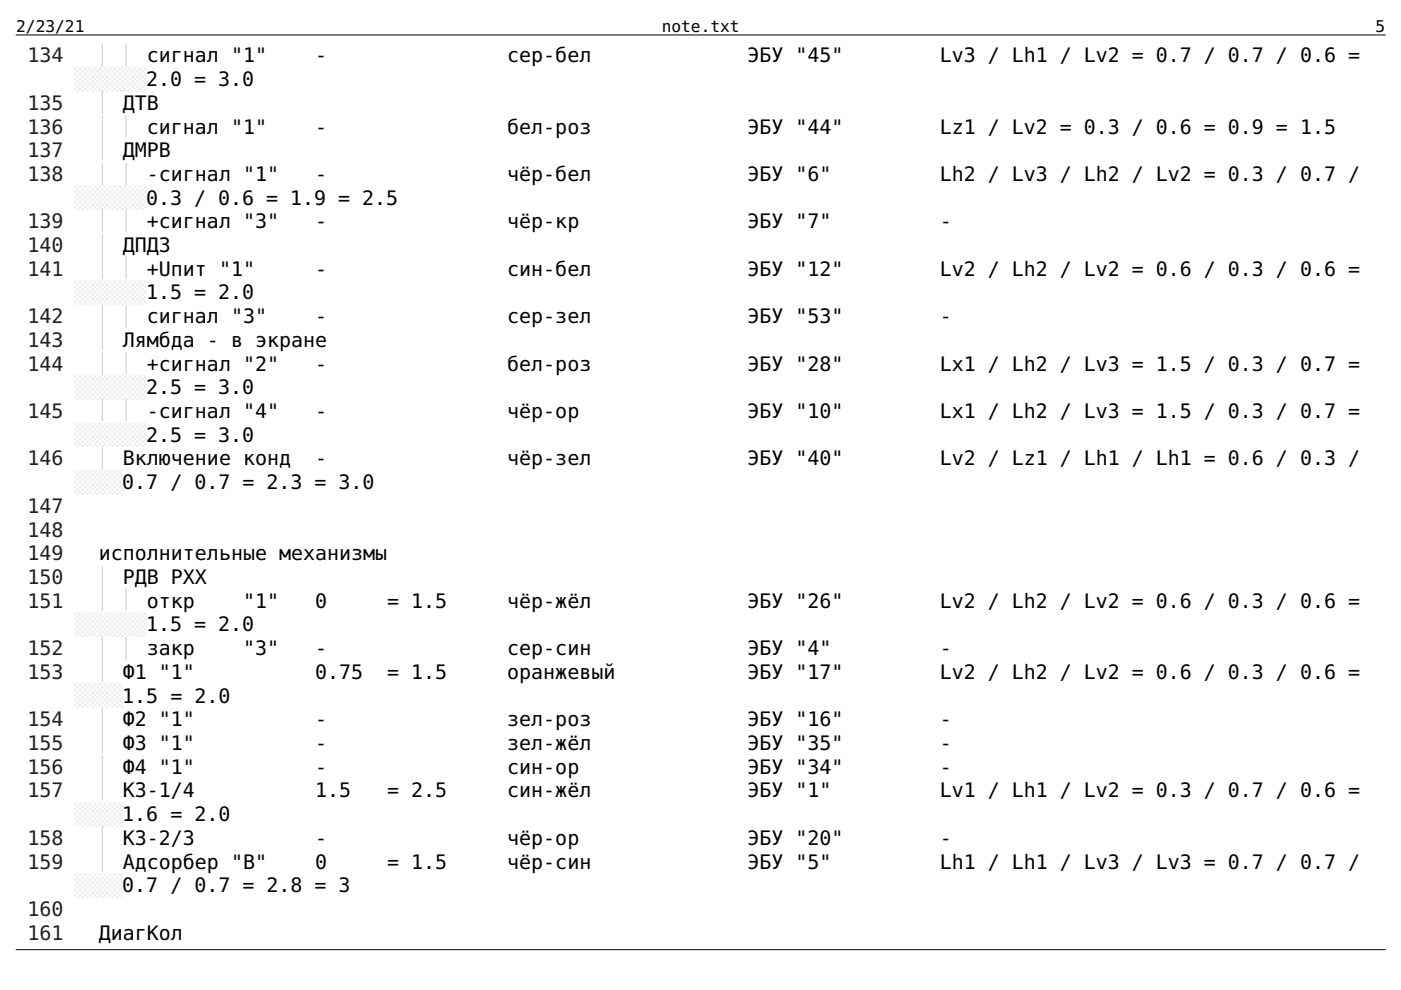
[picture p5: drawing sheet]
<svg xmlns="http://www.w3.org/2000/svg" width="297mm" height="210mm" viewBox="0 0 297 210" stroke-linecap="round" stroke-linejoin="round" font-family="sans-serif">
<defs><g id="words">
<g font-size="4.2" fill="#1f1f1f">
<text x="5.9" y="13.2">134</text>
<text x="5.9" y="23.3">135</text>
<text x="5.9" y="28.3">136</text>
<text x="5.9" y="33.3">137</text>
<text x="5.9" y="38.4">138</text>
<text x="5.9" y="48.4">139</text>
<text x="5.9" y="53.4">140</text>
<text x="5.9" y="58.5">141</text>
<text x="5.9" y="68.5">142</text>
<text x="5.9" y="73.6">143</text>
<text x="5.9" y="78.6">144</text>
<text x="5.9" y="88.6">145</text>
<text x="5.9" y="98.7">146</text>
<text x="5.9" y="108.7">147</text>
<text x="5.9" y="113.8">148</text>
<text x="5.9" y="118.8">149</text>
<text x="5.9" y="123.8">150</text>
<text x="5.9" y="128.9">151</text>
<text x="5.9" y="138.9">152</text>
<text x="5.9" y="143.9">153</text>
<text x="5.9" y="154">154</text>
<text x="5.9" y="159">155</text>
<text x="5.9" y="164">156</text>
<text x="5.9" y="169.1">157</text>
<text x="5.9" y="179.1">158</text>
<text x="5.9" y="184.2">159</text>
<text x="5.9" y="194.2">160</text>
<text x="5.9" y="199.2">161</text>
</g>
<g font-size="4.2">
<text x="31.2" y="13.2">сигнал &quot;1&quot;</text>
<text x="66.8" y="13.2">-</text>
<text x="107.6" y="13.2">сер-бел</text>
<text x="158.5" y="13.2">ЭБУ &quot;45&quot;</text>
<text x="199.2" y="13.2">Lv3 / Lh1 / Lv2 = 0.7 / 0.7 / 0.6 =</text>
<text x="26.1" y="23.3">ДТВ</text>
<text x="31" y="18.3">2.0 = 3.0</text>
<text x="31.2" y="28.3">сигнал &quot;1&quot;</text>
<text x="66.8" y="28.3">-</text>
<text x="107.6" y="28.3">бел-роз</text>
<text x="158.5" y="28.3">ЭБУ &quot;44&quot;</text>
<text x="199.2" y="28.3">Lz1 / Lv2 = 0.3 / 0.6 = 0.9 = 1.5</text>
<text x="26.1" y="33.3">ДМРВ</text>
<text x="31.2" y="38.4">-сигнал &quot;1&quot;</text>
<text x="66.8" y="38.4">-</text>
<text x="107.6" y="38.4">чёр-бел</text>
<text x="158.5" y="38.4">ЭБУ &quot;6&quot;</text>
<text x="199.2" y="38.4">Lh2 / Lv3 / Lh2 / Lv2 = 0.3 / 0.7 /</text>
<text x="31" y="43.4">0.3 / 0.6 = 1.9 = 2.5</text>
<text x="26.1" y="53.4">ДПДЗ</text>
<text x="31.2" y="48.4">+сигнал &quot;3&quot;</text>
<text x="66.8" y="48.4">-</text>
<text x="107.6" y="48.4">чёр-кр</text>
<text x="158.5" y="48.4">ЭБУ &quot;7&quot;</text>
<text x="199.2" y="48.4">-</text>
<text x="31.2" y="58.5">+Uпит &quot;1&quot;</text>
<text x="66.8" y="58.5">-</text>
<text x="107.6" y="58.5">син-бел</text>
<text x="158.5" y="58.5">ЭБУ &quot;12&quot;</text>
<text x="199.2" y="58.5">Lv2 / Lh2 / Lv2 = 0.6 / 0.3 / 0.6 =</text>
<text x="31" y="63.5">1.5 = 2.0</text>
<text x="31.2" y="68.5">сигнал &quot;3&quot;</text>
<text x="66.8" y="68.5">-</text>
<text x="107.6" y="68.5">сер-зел</text>
<text x="158.5" y="68.5">ЭБУ &quot;53&quot;</text>
<text x="199.2" y="68.5">-</text>
<text x="26.1" y="73.6">Лямбда - в экране</text>
<text x="31" y="83.6">2.5 = 3.0</text>
<text x="31.2" y="78.6">+сигнал &quot;2&quot;</text>
<text x="66.8" y="78.6">-</text>
<text x="107.6" y="78.6">бел-роз</text>
<text x="158.5" y="78.6">ЭБУ &quot;28&quot;</text>
<text x="199.2" y="78.6">Lx1 / Lh2 / Lv3 = 1.5 / 0.3 / 0.7 =</text>
<text x="31.2" y="88.6">-сигнал &quot;4&quot;</text>
<text x="66.8" y="88.6">-</text>
<text x="107.6" y="88.6">чёр-ор</text>
<text x="158.5" y="88.6">ЭБУ &quot;10&quot;</text>
<text x="199.2" y="88.6">Lx1 / Lh2 / Lv3 = 1.5 / 0.3 / 0.7 =</text>
<text x="31" y="93.7">2.5 = 3.0</text>
<text x="26.1" y="98.7">Включение конд</text>
<text x="66.8" y="98.7">-</text>
<text x="107.6" y="98.7">чёр-зел</text>
<text x="158.5" y="98.7">ЭБУ &quot;40&quot;</text>
<text x="199.2" y="98.7">Lv2 / Lz1 / Lh1 / Lh1 = 0.6 / 0.3 /</text>
<text x="25.9" y="103.7">0.7 / 0.7 = 2.3 = 3.0</text>
<text x="21" y="118.8">исполнительные механизмы</text>
<text x="26.1" y="123.8">РДВ РХХ</text>
<text x="31.2" y="128.9">откр</text>
<text x="51.5" y="128.9">&quot;1&quot;</text>
<text x="66.8" y="128.9">0</text>
<text x="82.1" y="128.9">= 1.5</text>
<text x="107.6" y="128.9">чёр-жёл</text>
<text x="158.5" y="128.9">ЭБУ &quot;26&quot;</text>
<text x="199.2" y="128.9">Lv2 / Lh2 / Lv2 = 0.6 / 0.3 / 0.6 =</text>
<text x="31" y="133.9">1.5 = 2.0</text>
<text x="26.1" y="143.9">Ф1 &quot;1&quot;</text>
<text x="31.2" y="138.9">закр</text>
<text x="51.5" y="138.9">&quot;3&quot;</text>
<text x="66.8" y="138.9">-</text>
<text x="66.8" y="143.9">0.75</text>
<text x="82.1" y="143.9">= 1.5</text>
<text x="107.6" y="138.9">сер-син</text>
<text x="107.6" y="143.9">оранжевый</text>
<text x="158.5" y="138.9">ЭБУ &quot;4&quot;</text>
<text x="158.5" y="143.9">ЭБУ &quot;17&quot;</text>
<text x="199.2" y="138.9">-</text>
<text x="199.2" y="143.9">Lv2 / Lh2 / Lv2 = 0.6 / 0.3 / 0.6 =</text>
<text x="25.9" y="149">1.5 = 2.0</text>
<text x="26.1" y="154">Ф2 &quot;1&quot;</text>
<text x="66.8" y="154">-</text>
<text x="107.6" y="154">зел-роз</text>
<text x="158.5" y="154">ЭБУ &quot;16&quot;</text>
<text x="199.2" y="154">-</text>
<text x="26.1" y="159">Ф3 &quot;1&quot;</text>
<text x="66.8" y="159">-</text>
<text x="107.6" y="159">зел-жёл</text>
<text x="158.5" y="159">ЭБУ &quot;35&quot;</text>
<text x="199.2" y="159">-</text>
<text x="26.1" y="164">Ф4 &quot;1&quot;</text>
<text x="66.8" y="164">-</text>
<text x="107.6" y="164">син-ор</text>
<text x="158.5" y="164">ЭБУ &quot;34&quot;</text>
<text x="199.2" y="164">-</text>
<text x="26.1" y="169.1">КЗ-1/4</text>
<text x="66.8" y="169.1">1.5</text>
<text x="82.1" y="169.1">= 2.5</text>
<text x="107.6" y="169.1">син-жёл</text>
<text x="158.5" y="169.1">ЭБУ &quot;1&quot;</text>
<text x="199.2" y="169.1">Lv1 / Lh1 / Lv2 = 0.3 / 0.7 / 0.6 =</text>
<text x="25.9" y="174.1">1.6 = 2.0</text>
<text x="26.1" y="179.1">КЗ-2/3</text>
<text x="66.8" y="179.1">-</text>
<text x="107.6" y="179.1">чёр-ор</text>
<text x="158.5" y="179.1">ЭБУ &quot;20&quot;</text>
<text x="199.2" y="179.1">-</text>
<text x="26.1" y="184.2">Адсорбер &quot;B&quot;</text>
<text x="66.8" y="184.2">0</text>
<text x="82.1" y="184.2">= 1.5</text>
<text x="107.6" y="184.2">чёр-син</text>
<text x="158.5" y="184.2">ЭБУ &quot;5&quot;</text>
<text x="199.2" y="184.2">Lh1 / Lh1 / Lv3 / Lv3 = 0.7 / 0.7 /</text>
<text x="25.9" y="189.2">0.7 / 0.7 = 2.8 = 3</text>
<text x="21" y="199.2">ДиагКол</text>
</g>
<g font-size="3.4">
<text x="3.4" y="6.9">2/23/21</text>
<text x="140.3" y="6.9">note.txt</text>
<text x="291.6" y="6.9">5</text>
</g>
</g></defs>
<path d="M3.4 7.4h290.3M3.4 201.3h290.3" fill="none" stroke="#000" stroke-width=".21"/>
<path d="M21.7 9.3v4.7M26.7 9.3v4.7" fill="none" stroke="#d2d2d2" stroke-width=".26" stroke-dasharray=".3 .3" stroke-dashoffset=".3"/>
<path d="M15.9 14.3h15.1v5h-15.1z" fill="#ededed"/>
<path d="M21.7 19.3v4.8M21.7 29.4v4.7" fill="none" stroke="#d2d2d2" stroke-width=".26" stroke-dasharray=".3 .3"/>
<path d="M21.7 24.3v4.8M21.7 34.4v4.8M26.7 24.3v4.8M26.7 34.4v4.8" fill="none" stroke="#d2d2d2" stroke-width=".26" stroke-dasharray=".3 .3" stroke-dashoffset=".3"/>
<path d="M15.9 39.4h15.1v5.1h-15.1z" fill="#ededed"/>
<path d="M21.7 44.5v4.7M21.7 54.5v4.8M26.7 44.5v4.7M26.7 54.5v4.8" fill="none" stroke="#d2d2d2" stroke-width=".26" stroke-dasharray=".3 .3"/>
<path d="M21.7 49.5v4.7" fill="none" stroke="#d2d2d2" stroke-width=".26" stroke-dasharray=".3 .3" stroke-dashoffset=".3"/>
<path d="M15.9 59.5h15.1v5.1h-15.1z" fill="#ededed"/>
<path d="M21.7 64.6v4.7M21.7 74.6v4.8M26.7 64.6v4.7M26.7 74.6v4.8" fill="none" stroke="#d2d2d2" stroke-width=".26" stroke-dasharray=".3 .3" stroke-dashoffset=".3"/>
<path d="M21.7 69.6v4.7" fill="none" stroke="#d2d2d2" stroke-width=".26" stroke-dasharray=".3 .3"/>
<path d="M15.9 79.6h15.1v5.1h-15.1z" fill="#ededed"/>
<path d="M21.7 84.7v4.7M26.7 84.7v4.7" fill="none" stroke="#d2d2d2" stroke-width=".26" stroke-dasharray=".3 .3"/>
<path d="M15.9 89.7h15.1v5h-15.1z" fill="#ededed"/>
<path d="M21.7 94.7v4.8" fill="none" stroke="#d2d2d2" stroke-width=".26" stroke-dasharray=".3 .3" stroke-dashoffset=".3"/>
<path d="M15.9 99.7h10v5.1h-10z" fill="#ededed"/>
<path d="M21.7 119.9v4.7" fill="none" stroke="#d2d2d2" stroke-width=".26" stroke-dasharray=".3 .3" stroke-dashoffset=".3"/>
<path d="M21.7 124.9v4.7M26.7 124.9v4.7" fill="none" stroke="#d2d2d2" stroke-width=".26" stroke-dasharray=".3 .3"/>
<path d="M15.9 129.9h15.1v5h-15.1z" fill="#ededed"/>
<path d="M21.7 134.9v4.8M26.7 134.9v4.8" fill="none" stroke="#d2d2d2" stroke-width=".26" stroke-dasharray=".3 .3" stroke-dashoffset=".3"/>
<path d="M21.7 140v4.7" fill="none" stroke="#d2d2d2" stroke-width=".26" stroke-dasharray=".3 .3"/>
<path d="M15.9 145h10v5h-10z" fill="#ededed"/>
<path d="M21.7 150v4.8M21.7 160.1v4.7" fill="none" stroke="#d2d2d2" stroke-width=".26" stroke-dasharray=".3 .3" stroke-dashoffset=".3"/>
<path d="M21.7 155v4.8M21.7 165.1v4.8" fill="none" stroke="#d2d2d2" stroke-width=".26" stroke-dasharray=".3 .3"/>
<path d="M15.9 170.1h10v5.1h-10z" fill="#ededed"/>
<path d="M21.7 175.2v4.7" fill="none" stroke="#d2d2d2" stroke-width=".26" stroke-dasharray=".3 .3" stroke-dashoffset=".3"/>
<path d="M21.7 180.2v4.7" fill="none" stroke="#d2d2d2" stroke-width=".26" stroke-dasharray=".3 .3"/>
<path d="M15.9 185.2h10v5h-10z" fill="#ededed"/>
<use href="#words"/>
</svg>
